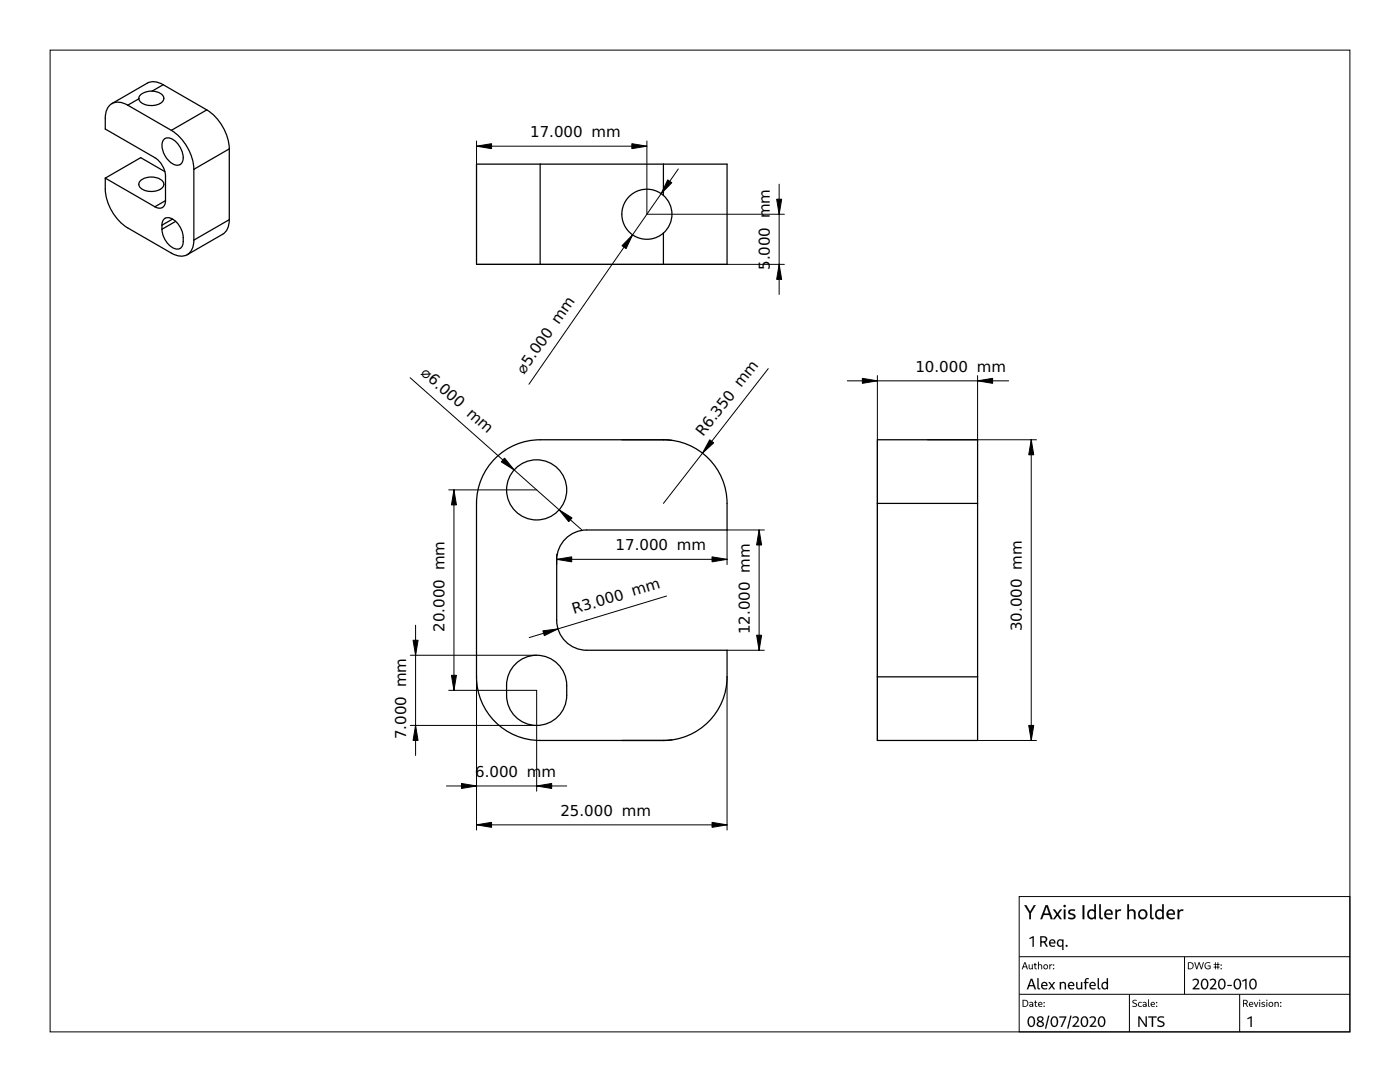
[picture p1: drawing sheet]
<svg xmlns="http://www.w3.org/2000/svg" width="279mm" height="216mm" viewBox="0 0 279 216" stroke-linecap="round" stroke-linejoin="round" font-family="sans-serif">
<defs><g id="words">
<g font-size="3">
<text x="105.8" y="27.3">17.000 mm</text>
<text x="153.6" y="53.9" transform="rotate(-90 153.6 53.9)">5</text>
<text x="153.6" y="52" transform="rotate(-90 153.6 52)">.000 mm</text>
<text x="83.9" y="74.7" transform="rotate(42 83.9 74.7)">⌀6.000 mm</text>
<text x="104.6" y="74.7" transform="rotate(-55 104.6 74.7)">⌀5.000 mm</text>
<text x="182.7" y="74.1">10.000 mm</text>
<text x="140.3" y="87.2" transform="rotate(-52 140.3 87.2)">R6.350 mm</text>
<text x="122.9" y="109.8">17.000 mm</text>
<text x="114.5" y="122.6" transform="rotate(-17 114.5 122.6)">R3.000 mm</text>
<text x="203.9" y="126" transform="rotate(-90 203.9 126)">30.000 mm</text>
<text x="88.7" y="126.1" transform="rotate(-90 88.7 126.1)">20.000 mm</text>
<text x="149.6" y="126.5" transform="rotate(-90 149.6 126.5)">12.000 mm</text>
<text x="81.1" y="147.5" transform="rotate(-90 81.1 147.5)">7.000 mm</text>
<text x="94.8" y="155">6.000 mm</text>
<text x="111.8" y="162.7">25.000 mm</text>
</g>
</g></defs>
<path d="M10 10h259.4v195.9h-259.4zM33.4 33.7h.1M203.4 178.9h66v27h-66zM203.4 190.9h66M203.4 198.4h66M225.4 198.4v7.5M236.4 190.9v7.5M247.4 198.4v7.5" fill="none" stroke="#000" stroke-width=".2"/>
<g fill="#000">
<path d="M248.9 203.2l.9-.4v2.1h-.2v-1.9v.1l-.6 .3z"/>
<path d="M204.4 192l-.5 1.4h.2l.4-1.3 .5 1.3h.1l-.4-1.4zM204.2 192.8v.2h.7v-.2zM205.3 192.4v.7a.35 .35 0 0 0 .3 .3 .35 .35 0 0 0 .4-.2h-.5v-.8zM205.9 192.4v.9l.2 .1v-1zM206.5 192.2v1.1l.4 .1-.3-.3v-.9zM206.3 192.4v.2h.6v-.2zM207.2 192.6l.1 .1 .5-.1v.8h.2v-.6a.4 .4 0 0 0-.3-.4 .4 .4 0 0 0-.5 .2zM207.2 191.9v1.5h.1v-1.5zM208.2 192.9a.5 .5 0 0 0 1 0 .5 .5 0 0 0-1 0zM208.3 192.9a.35 .35 0 0 1 .7 0 .35 .35 0 0 1-.7 0zM209.4 192.4v1h.2v-1zM209.5 192.6v.2l.5-.4zM210.1 193.3a.15 .15 0 0 0 .3 0 .15 .15 0 0 0-.3 0zM210.1 192.6a.15 .15 0 0 0 .3 0 .15 .15 0 0 0-.3 0z"/>
<path d="M204.4 192l-.5 1.4h.2l.4-1.3 .5 1.3h.1l-.4-1.4zM204.4 192h.3l.5 1.4h-.3l-.4-1.3-.4 1.3h-.2zM204.2 192.8v.2h.7v-.2zM204.2 192.8h.7v.2h-.7zM205.3 192.4v.7a.38 .38 0 0 0 .3 .3 .38 .38 0 0 0 .4-.2h-.5v-.8zM205.3 192.4h.2v.8l.5-.1v.2a.41 .41 0 0 1-.4 .1 .41 .41 0 0 1-.3-.3zM205.9 192.4v.9l.2 .1v-1zM205.9 192.4h.2v1l-.2-.1zM206.5 192.2v1.1l.4 .1-.3-.3v-.9zM206.5 192.1h.1l.1 1.1h.2v.2l-.4-.1zM206.3 192.4v.2h.6v-.2zM206.3 192.4h.6v.2h-.6zM207.2 192.6l.6 .1v.7h.2v-.6a.38 .38 0 0 0-.3-.4 .38 .38 0 0 0-.5 .2zM207.2 192.6l.3-.2a.37 .37 0 0 1 .5 .4v.6h-.2l-.1-.8-.4 .1zM207.2 191.9v1.5h.1v-1.5zM207.1 191.9h.2v1.5h-.2zM208.2 192.9a.5 .5 0 0 0 1 0 .5 .5 0 0 0-1 0zM208.2 192.9a.5 .5 0 0 1 1 0 .5 .5 0 0 1-1 0zM208.3 192.9a.35 .35 0 0 1 .7 0 .35 .35 0 0 1-.7 0zM208.4 192.9a.33 .33 0 0 0 .6 0 .33 .33 0 0 0-.6 0zM209.4 192.4v1h.2v-1zM209.4 192.4h.2v1h-.2zM209.5 192.6l.1 .2 .4-.4zM209.5 192.6l.5-.2v.2l-.4 .2zM210.1 193.3a.15 .15 0 0 0 .3 0 .15 .15 0 0 0-.3 0zM210.1 193.3a.15 .15 0 0 1 .3 0 .15 .15 0 0 1-.3 0zM210.1 192.6a.15 .15 0 0 0 .3 0 .15 .15 0 0 0-.3 0zM210.1 192.6a.15 .15 0 0 1 .3 0 .15 .15 0 0 1-.3 0z"/>
<path d="M205.7 195.3l-.8 2.1h.3l.7-1.9 .6 1.9h.3l-.8-2.1zM205.3 196.6v.2h1.1v-.2zM207 195.2v1.9a.35 .35 0 0 0 .2 .3 .35 .35 0 0 0 .4 0l-.3-.4v-1.8zM208 196.1a.79 .79 0 0 0-.1 1.1 .79 .79 0 0 0 1.1 .1l-.1-.2a.58 .58 0 0 1-.8-.2 .58 .58 0 0 1 .3-.8l.4 .2v.3h-.8v.1h1a.63 .63 0 0 0-.3-.7 .63 .63 0 0 0-.7 .1zM210.3 196l-1.1 1.4h.3l1.1-1.4zM209.2 196l1.1 1.4h.2l-1-1.4zM211.6 196.2l.1 .1 .3-.1a.36 .36 0 0 1 .5 .3v.9h.2v-.9a.62 .62 0 0 0-.4-.6 .62 .62 0 0 0-.7 .3zM211.5 196v1.4h.3v-1.3zM213.3 196.1a.79 .79 0 0 0 0 1.1 .79 .79 0 0 0 1 .1v-.2a.58 .58 0 0 1-.9-.2 .58 .58 0 0 1 .4-.8l.3 .2 .1 .3h-.9v.1h1.1a.63 .63 0 0 0-.3-.7 .63 .63 0 0 0-.8 .1zM214.8 196v.9a.6 .6 0 0 0 .4 .5 .6 .6 0 0 0 .7-.2l-.1-.2-.3 .2a.35 .35 0 0 1-.5-.3v-.9zM215.7 196v1.2l.3 .2v-1.4zM216.8 195.2l-.3 .5v1.7h.3v-1.9l.5-.1v-.2zM216.3 196v.2h.9v-.2zM217.6 196.1a.79 .79 0 0 0 0 1.1 .79 .79 0 0 0 1 .1v-.2a.58 .58 0 0 1-.9-.2 .58 .58 0 0 1 .4-.8l.3 .2v.3h-.8v.1h1.1a.63 .63 0 0 0-.3-.7 .63 .63 0 0 0-.8 .1zM219.1 195.2v1.9a.35 .35 0 0 0 .2 .3 .35 .35 0 0 0 .3 0l-.3-.4v-1.8zM220 196.1a.71 .71 0 0 0 0 1.1 .71 .71 0 0 0 1-.1l-.1-.1-.1 .1a.46 .46 0 0 1-.7-.1 .52 .52 0 0 1 0-.6 .52 .52 0 0 1 .6-.2l.2 .2 .1-.2a.63 .63 0 0 0-1-.1zM220.9 195.2v2l.2 .2v-2.2z"/>
<path d="M205.7 195.3l-.8 2.1h.3l.6-1.9 .7 1.9h.3l-.8-2.1zM205.7 195.3h.3l.8 2.1h-.3l-.7-1.9-.6 1.9h-.3zM205.3 196.6v.2h1.1v-.2zM205.3 196.6h1.1v.2h-1.1zM207 195.2l.1 2.1 .5 .1-.3-.4v-1.8zM207 195.2h.3v1.8l.2 .2 .1 .2h-.1a.35 .35 0 0 1-.5-.3zM208 196.1a.78 .78 0 0 0-.1 1.1 .78 .78 0 0 0 1.1 .1l-.1-.2a.59 .59 0 0 1-.9-.2 .59 .59 0 0 1 .4-.8l.4 .2v.3h-.8v.1h1a.61 .61 0 0 0-.3-.7 .61 .61 0 0 0-.7 .1zM207.9 196.1a.64 .64 0 0 1 .8-.1 .64 .64 0 0 1 .3 .8h-1v-.3l.8 .1v-.3a.39 .39 0 0 0-.7 .1 .59 .59 0 0 0 .1 .7 .59 .59 0 0 0 .7 0l.1 .2a.8 .8 0 0 1-1-.1 .8 .8 0 0 1-.1-1.1zM210.3 196l-1 1.4h.2l1.1-1.4zM210.3 195.9h.3l-1.1 1.5h-.3zM209.2 196l1.1 1.4h.2l-1-1.4zM209.2 195.9h.3l1.1 1.5h-.3zM211.6 196.2l.1 .1 .3-.2a.38 .38 0 0 1 .5 .4v.9h.2v-.9a.6 .6 0 0 0-.4-.5 .6 .6 0 0 0-.7 .2zM211.6 196.2l.2-.2a.6 .6 0 0 1 1 .5v.9h-.3v-.9a.43 .43 0 0 0-.4-.4 .43 .43 0 0 0-.4 .3zM211.5 196v1.4h.3v-1.3zM211.5 195.9h.2l.1 .2v1.3h-.3zM213.3 196.1a.78 .78 0 0 0 0 1.1 .78 .78 0 0 0 1 .1v-.2a.59 .59 0 0 1-.9-.2 .59 .59 0 0 1 .4-.8l.3 .2 .1 .3h-.9v.1h1.1a.61 .61 0 0 0-.3-.7 .61 .61 0 0 0-.8 .1zM213.3 196.1a.64 .64 0 0 1 .8-.1 .64 .64 0 0 1 .3 .8h-1.1v-.3l.9 .1-.1-.3a.39 .39 0 0 0-.7 .1 .59 .59 0 0 0 .2 .7 .59 .59 0 0 0 .7 0l.1 .2a.8 .8 0 0 1-1.1-.1 .8 .8 0 0 1 0-1.1zM214.8 196v.9a.58 .58 0 0 0 .4 .5 .58 .58 0 0 0 .6-.2v-.2l-.3 .2a.37 .37 0 0 1-.5-.3v-.9zM214.8 195.9h.2v1a.42 .42 0 0 0 .4 .3 .42 .42 0 0 0 .4-.2l.1 .2a.62 .62 0 0 1-.7 .2 .62 .62 0 0 1-.4-.5zM215.7 196v1.2l.3 .2v-1.4zM215.7 195.9h.3v1.5h-.2l-.1-.2zM216.8 195.2l-.3 .5v1.7h.3v-1.9l.2-.2 .3 .1v-.2zM216.8 195.2h.5v.2l-.5 .1v1.9h-.3v-1.7zM216.3 196v.2h.9v-.2zM216.3 195.9h.9v.3h-.9zM217.6 196.1a.78 .78 0 0 0 0 1.1 .78 .78 0 0 0 1 .1v-.2a.59 .59 0 0 1-.9-.2 .59 .59 0 0 1 .4-.8l.3 .2 .1 .3h-.9v.1h1a.61 .61 0 0 0-.2-.7 .61 .61 0 0 0-.8 .1zM217.6 196.1a.64 .64 0 0 1 .8-.1 .64 .64 0 0 1 .3 .8h-1.1v-.3l.8 .1v-.3a.39 .39 0 0 0-.7 .1 .59 .59 0 0 0 .1 .7 .59 .59 0 0 0 .8 0v.2a.8 .8 0 0 1-1-.1 .8 .8 0 0 1 0-1.1zM219.1 195.2v2.1l.5 .1-.3-.4v-1.8zM219.1 195.2h.2v1.8l.3 .2v.2h-.1a.35 .35 0 0 1-.4-.3zM220 196.1a.7 .7 0 0 0-.1 1.1 .7 .7 0 0 0 1.1-.1l-.1-.1-.1 .1a.47 .47 0 0 1-.7-.1 .53 .53 0 0 1 0-.6 .53 .53 0 0 1 .6-.3l.2 .3 .1-.2a.61 .61 0 0 0-1-.1zM220 196.1a.63 .63 0 0 1 1 .1l-.1 .2-.1-.2a.45 .45 0 0 0-.7 .2 .53 .53 0 0 0 0 .6 .53 .53 0 0 0 .6 .2l.2-.2 .1 .1a.69 .69 0 0 1-.9 .2 .69 .69 0 0 1-.3-.9zM220.9 195.2v2l.2 .2v-2.2zM220.9 195.2h.2v2.2h-.2v-.2z"/>
<path d="M204.4 180.6l1 1.6v1.2h.3v-1.2l1-1.6h-.4l-.7 1.4-.8-1.4zM208.7 180.6l-1.1 2.8h.4l.9-2.5 .8 2.5h.4l-1-2.8zM208.2 182.3v.3h1.3v-.3zM211.6 181.5l-1.4 1.9h.3l1.4-1.9zM210.2 181.5l1.3 1.9h.4l-1.4-1.9zM212.3 181.5v1.9h.3v-1.9zM212.2 180.8a.25 .25 0 0 0 .5 0 .25 .25 0 0 0-.5 0zM213.4 181.6l-.2 .4a1.17 1.17 0 0 0 1 .7l.1 .2a.78 .78 0 0 1-1.1 .1l-.1 .3 .5 .1a.66 .66 0 0 0 .8-.1 .66 .66 0 0 0 .1-.8l-.9-.3-.1-.2 .2-.3 .8 .1 .1-.3-.6-.1zM216.1 180.6v2.8h.3v-2.8zM217.2 181.7a.96 .96 0 0 0-.1 1.3 .96 .96 0 0 0 1.3 .2l.2-.2-.2-.1a.65 .65 0 0 1-.9 0 .65 .65 0 0 1 0-.9 .65 .65 0 0 1 .9 0l.2-.2a.84 .84 0 0 0-1.4-.1zM218.4 180.4v2.8l.1 .2h.2v-3zM219.4 180.4v2.6a.47 .47 0 0 0 .2 .4 .47 .47 0 0 0 .5 0l-.1-.3h-.3v-.2v-2.5zM220.6 181.7a1.05 1.05 0 0 0 0 1.4 1.05 1.05 0 0 0 1.4 .2l-.1-.2a.77 .77 0 0 1-1.1-.3 .77 .77 0 0 1 .4-1.1l.5 .3 .1 .3h-1.2v.2h1.4a.84 .84 0 0 0-.3-1 .84 .84 0 0 0-1.1 .2zM222.6 181.5v1.9h.3v-1.9zM223 181.6l-.2 .2v.3l.4-.3h.5v-.3zM225.1 181.8l.1 .2 .2-.2a.55 .55 0 0 1 .9 .4v1.2h.3v-1.3a.79 .79 0 0 0-.6-.7 .79 .79 0 0 0-.9 .4zM225 180.4v3h.3v-3zM227.1 182.5a.99 .99 0 0 0 1.9 0 .99 .99 0 0 0-1.9 0zM227.6 181.9a.66 .66 0 0 1 .9 .1 .66 .66 0 0 1 0 .9 .66 .66 0 0 1-.9 .1 .92 .92 0 0 1 0-1.1zM229.5 180.4v2.6a.47 .47 0 0 0 .3 .4 .47 .47 0 0 0 .5 0l-.1-.3h-.3l-.1-.2v-2.5zM230.8 181.7a.96 .96 0 0 0-.2 1.3 .96 .96 0 0 0 1.3 .2l.2-.2-.1-.1a.65 .65 0 0 1-1 0 .65 .65 0 0 1 0-.9 .65 .65 0 0 1 1 0l.1-.2a.84 .84 0 0 0-1.3-.1zM231.9 180.4v2.8l.1 .2h.3v-3zM233 181.7a1.05 1.05 0 0 0 0 1.4 1.05 1.05 0 0 0 1.4 .2l-.1-.2a.77 .77 0 0 1-1.1-.3 .77 .77 0 0 1 .5-1.1l.4 .3 .1 .3h-1.1v.2h1.4a.84 .84 0 0 0-.4-1 .84 .84 0 0 0-1.1 .2zM235 181.5v1.9h.3v-1.9zM235.4 181.6l-.1 .2v.3l.3-.3h.5l.1-.3z"/>
<path d="M204.4 180.6l1 1.6v1.2h.3v-1.2l1-1.6h-.4l-.7 1.4-.8-1.4zM204.4 180.6h.4l.8 1.4h-.1l.8-1.4h.4l-1 1.6 .1 1.2h-.4v-1.2zM208.7 180.6l-1.1 2.8h.4l.9-2.6 .8 2.6h.4l-1-2.8zM208.7 180.6h.4l1 2.8h-.4l-.9-2.6-.8 2.6h-.4zM208.2 182.3v.3h1.3v-.3zM208.1 182.3h1.5v.3h-1.5zM211.6 181.5l-1.4 1.9h.3l1.4-1.9zM211.6 181.5h.4l-1.5 1.9h-.4zM210.2 181.5l1.3 1.9h.4l-1.4-1.9zM210.1 181.5h.4l1.4 1.9h-.4zM212.3 181.5v1.9h.3v-1.9zM212.3 181.5h.4v1.9h-.4zM212.3 180.8a.21 .21 0 0 0 .4 0 .21 .21 0 0 0-.4 0zM212.2 180.8a.25 .25 0 0 1 .5 0 .25 .25 0 0 1-.5 0zM213.4 181.6a.51 .51 0 0 0-.2 .6 .51 .51 0 0 0 .6 .3l.5 .2v.2a.76 .76 0 0 1-1.1 .1l-.1 .3 .5 .1a.65 .65 0 0 0 .8-.1 .65 .65 0 0 0 .1-.7l-.9-.4-.1-.2 .2-.3 .8 .1 .1-.3h-.6zM213.4 181.6l.6-.2 .6 .1-.1 .3-.5-.1-.4 .1v.3l.2 .1a.65 .65 0 0 1 .7 .3 .65 .65 0 0 1 0 .8l-.6 .2-.8-.2 .1-.3 .5 .1a.44 .44 0 0 0 .6-.2l-.3-.3a.73 .73 0 0 1-.8-.8zM216.1 180.6v2.8h.3v-2.8zM216 180.6h.4v2.8h-.4zM217.2 181.7a.94 .94 0 0 0-.1 1.3 .94 .94 0 0 0 1.3 .2l.2-.2-.1-.1a.67 .67 0 0 1-1 0 .67 .67 0 0 1 0-.9 .67 .67 0 0 1 1 0l.1-.2a.82 .82 0 0 0-1.4-.1zM217.2 181.7a.84 .84 0 0 1 1.4 .2l-.2 .2a.63 .63 0 0 0-.8-.3 .63 .63 0 0 0-.2 .9 .59 .59 0 0 0 .5 .4 .59 .59 0 0 0 .5-.3l.2 .2a.92 .92 0 0 1-1.3 .3 .92 .92 0 0 1-.3-1.3zM218.4 180.4v2.8l.1 .2h.2v-3zM218.4 180.4h.3v3h-.2l-.1-.2zM219.4 180.4v2.6a.5 .5 0 0 0 .7 .4l-.1-.3h-.3v-.2v-2.5zM219.4 180.4h.3v2.5l.1 .2h.3v.3h-.1a.46 .46 0 0 1-.6-.4zM220.6 181.7a1.03 1.03 0 0 0 0 1.4 1.03 1.03 0 0 0 1.4 .2l-.1-.2a.78 .78 0 0 1-1.2-.3 .78 .78 0 0 1 .5-1.1 .51 .51 0 0 1 .6 .6h-1.2v.2h1.4a.82 .82 0 0 0-.3-1 .82 .82 0 0 0-1.1 .2zM220.6 181.7a.85 .85 0 0 1 1.1-.2 .85 .85 0 0 1 .3 1h-1.4v-.2h1.2l-.1-.3a.53 .53 0 0 0-.7-.2 .53 .53 0 0 0-.3 .6 .79 .79 0 0 0 1.2 .6l.1 .3a1.07 1.07 0 0 1-1.4-.2 1.07 1.07 0 0 1 0-1.4zM222.6 181.5v1.9h.3v-1.9zM222.6 181.5h.3v1.9h-.3zM222.8 181.8l.1 .3 .3-.3h.5v-.3h-.5zM223 181.6l.8-.1-.1 .3a.79 .79 0 0 0-.9 .3v-.3zM225.1 181.8l.1 .2a.6 .6 0 0 1 .6-.3 .6 .6 0 0 1 .5 .5v1.2h.3v-1.3a.77 .77 0 0 0-.6-.7 .77 .77 0 0 0-.8 .4zM225.1 181.8a.83 .83 0 0 1 .9-.4 .83 .83 0 0 1 .6 .7v1.3h-.3v-1.2a.57 .57 0 0 0-.5-.5 .57 .57 0 0 0-.6 .3zM225 180.4v3h.3v-3zM225 180.4h.3v3h-.3zM227.1 182.5a.97 .97 0 0 0 1.9 0 .97 .97 0 0 0-1.9 0zM227.1 182.5a1 1 0 0 1 2 0 1 1 0 0 1-2 0zM227.6 181.9a.67 .67 0 0 1 .9 .1 .67 .67 0 0 1 0 .9 .67 .67 0 0 1-.9 .1 .93 .93 0 0 1 0-1.1zM227.6 181.9a.65 .65 0 0 0 0 1 .65 .65 0 0 0 1-.2 .65 .65 0 0 0-.1-.8 .65 .65 0 0 0-.9 0zM229.5 180.4v2.6a.5 .5 0 0 0 .8 .4l-.1-.3h-.3l-.1-.2v-2.5zM229.5 180.4h.4v2.5v.2h.3l.1 .3h-.2a.46 .46 0 0 1-.6-.4zM230.8 181.7a.94 .94 0 0 0-.2 1.3 .94 .94 0 0 0 1.3 .2l.2-.2-.1-.1a.67 .67 0 0 1-1 0 .67 .67 0 0 1 0-.9 .67 .67 0 0 1 1 0l.1-.2a.82 .82 0 0 0-1.3-.1zM230.7 181.7a.84 .84 0 0 1 1.4 .2l-.1 .2a.63 .63 0 0 0-.9-.3 .63 .63 0 0 0-.2 .9 .59 .59 0 0 0 .5 .4 .59 .59 0 0 0 .6-.3l.1 .2a.92 .92 0 0 1-1.3 .3 .92 .92 0 0 1-.2-1.3zM231.9 180.4v2.8l.1 .2h.3v-3zM231.9 180.4h.4v3h-.3l-.1-.2zM233.1 181.7a1.03 1.03 0 0 0-.1 1.4 1.03 1.03 0 0 0 1.4 .2l-.1-.2a.78 .78 0 0 1-1.1-.3 .78 .78 0 0 1 .5-1.1 .51 .51 0 0 1 .5 .6h-1.1v.2h1.4a.82 .82 0 0 0-.4-1 .82 .82 0 0 0-1 .2zM233 181.7a.85 .85 0 0 1 1.1-.2 .85 .85 0 0 1 .4 1h-1.5v-.2h1.2l-.1-.3a.53 .53 0 0 0-.7-.2 .53 .53 0 0 0-.3 .6 .79 .79 0 0 0 1.3 .6v.3a1.07 1.07 0 0 1-1.4-.2 1.07 1.07 0 0 1 0-1.4zM235 181.5v1.9h.3v-1.9zM235 181.5h.3l.1 1.9h-.4zM235.3 181.8v.3l.3-.3h.5l.1-.3h-.5zM235.4 181.6l.8-.1-.1 .3a.79 .79 0 0 0-.8 .3v-.3z"/>
<path d="M205.4 187.2l.1 .2 .6-.3v-.1v1.9h.2v-2.1zM207.6 186.8v2.1h.3v-1.9l.6 .1a.41 .41 0 0 1 0 .7h-.7v.3a.89 .89 0 0 0 1.2-.7 .6 .6 0 0 0-.7-.6zM208.3 187.9l.5 1h.3l-.6-1zM209.5 187.6a.79 .79 0 0 0 0 1.1 .79 .79 0 0 0 1.1 .1l-.1-.2a.58 .58 0 0 1-.9-.2 .58 .58 0 0 1 .4-.8l.3 .2 .1 .3h-.9v.1h1.1a.63 .63 0 0 0-.3-.7 .63 .63 0 0 0-.8 .1zM211.1 187.6a.71 .71 0 0 0 0 1.1 .71 .71 0 0 0 1-.1l-.1-.1-.1 .1a.46 .46 0 0 1-.7-.1 .52 .52 0 0 1 0-.6 .52 .52 0 0 1 .6-.2l.2 .2 .1-.2a.63 .63 0 0 0-1-.1zM212.1 187.5l-.1 2.1h.2v-2.1zM212.7 188.7a.2 .2 0 0 0 .4 0 .2 .2 0 0 0-.4 0z"/>
<path d="M205.4 187.2l.1 .2 .6-.3v1.8h.2v-2.1zM205.4 187.2l.9-.4v2.1h-.2v-1.9l.1 .1-.7 .3zM207.6 186.8v2.1h.3l-.1-1.9 .7 .1a.43 .43 0 0 1 0 .7h-.7v.2a.88 .88 0 0 0 1.2-.6 .58 .58 0 0 0-.7-.6zM207.6 186.8h.7a.64 .64 0 0 1 .7 .7 .64 .64 0 0 1-.7 .6h-.6v-.3h.8a.4 .4 0 0 0 0-.7l-.6-.1v1.9h-.3zM208.3 187.9l.5 1h.3l-.6-1zM208.2 187.9h.3l.6 1h-.3zM209.5 187.6a.78 .78 0 0 0 0 1.1 .78 .78 0 0 0 1.1 .1l-.1-.2a.59 .59 0 0 1-.9-.2 .59 .59 0 0 1 .4-.8l.4 .2v.3h-.9v.1h1.1a.61 .61 0 0 0-.3-.7 .61 .61 0 0 0-.8 .1zM209.5 187.6a.64 .64 0 0 1 .8-.1 .64 .64 0 0 1 .3 .8h-1.1v-.3l.9 .1-.1-.3a.39 .39 0 0 0-.6 .1 .59 .59 0 0 0 .1 .7 .59 .59 0 0 0 .7 0l.1 .2a.8 .8 0 0 1-1.1-.1 .8 .8 0 0 1 0-1.1zM211.1 187.6a.7 .7 0 0 0 0 1.1 .7 .7 0 0 0 1-.1l-.1-.1-.1 .1a.47 .47 0 0 1-.7-.1 .53 .53 0 0 1 0-.6 .53 .53 0 0 1 .6-.3l.2 .3 .1-.2a.61 .61 0 0 0-1-.1zM211.1 187.6a.63 .63 0 0 1 1 .1l-.1 .2-.1-.2a.45 .45 0 0 0-.7 .2 .53 .53 0 0 0 .1 .6 .53 .53 0 0 0 .5 .2l.2-.2 .1 .1a.69 .69 0 0 1-.9 .2 .69 .69 0 0 1-.2-.9zM212.1 187.5l-.1 2.1h.2v-2.1zM212.1 187.4h.1v2.2h-.2zM212.7 188.7a.18 .18 0 0 0 .3 0 .18 .18 0 0 0-.3 0zM212.7 188.7a.21 .21 0 0 1 .4 0 .21 .21 0 0 1-.4 0z"/>
<path d="M237.1 192v1.4a.77 .77 0 0 0 1-.3 .77 .77 0 0 0-.3-1zM237.3 192.2a.59 .59 0 0 1 .7 .5 .59 .59 0 0 1-.7 .6zM238.3 192l.5 1.4h.1l.4-1.3 .4 1.3h.1l.5-1.4h-.2l-.4 1.3-.3-1.3h-.2l-.4 1.3-.3-1.3zM240.6 192.2a.73 .73 0 0 0 0 1 .73 .73 0 0 0 1 .1v-.6h-.6v.1h.4l.1 .4a.59 .59 0 0 1-1-.5 .59 .59 0 0 1 1-.5v-.1l-.4-.1zM243 192v1.4h.1v-1.4zM242.2 192.9v.1h1.2v-.1zM242.5 192v1.4h.1v-1.4zM242.2 192.4v.1h1.2v-.1zM243.6 193.3a.13 .13 0 0 0 .2 0 .13 .13 0 0 0-.2 0zM243.6 192.6a.13 .13 0 0 0 .2 0 .13 .13 0 0 0-.2 0z"/>
<path d="M237.1 192v1.4a.76 .76 0 0 0 1-.3 .76 .76 0 0 0-.3-1zM237.1 192a.82 .82 0 0 1 1.1 .7 .83 .83 0 0 1-1.1 .7zM237.2 192.1a.6 .6 0 0 1 .9 .6 .6 .6 0 0 1-.9 .6zM237.3 192.2v1a.58 .58 0 0 0 .7-.5 .58 .58 0 0 0-.7-.5zM238.3 192l.5 1.4h.1l.4-1.3 .4 1.3h.1l.5-1.4h-.2l-.3 1.3-.4-1.3h-.2l-.4 1.3-.3-1.3zM238.3 192h.2l.4 1.3h-.1l.4-1.3h.2l.4 1.3h-.1l.4-1.3h.2l-.4 1.4h-.2l-.5-1.3h.2l-.5 1.3h-.1zM240.6 192.2a.72 .72 0 0 0 0 1 .72 .72 0 0 0 1 0v-.5h-.6v.1h.4l.1 .4a.59 .59 0 0 1-1-.5 .59 .59 0 0 1 1-.5v-.1l-.4-.1zM240.6 192.2l.5-.2 .5 .1-.1 .1a.58 .58 0 0 0-.8 .1 .58 .58 0 0 0 0 .8 .58 .58 0 0 0 .8 .1l-.1 .1v-.5h-.4v-.1h.6v.6a.74 .74 0 0 1-1-.1 .74 .74 0 0 1 0-1zM243 192v1.4h.1v-1.4zM243 192h.1v1.4h-.1zM242.2 192.9v.1h1.2v-.1zM242.2 192.9h1.2v.1h-1.2zM242.5 192v1.4h.1v-1.4zM242.5 192h.1v1.4h-.1zM242.2 192.4v.1h1.2v-.1zM242.2 192.4h1.2v.1h-1.2zM243.6 193.3a.12 .12 0 0 0 .2 0 .12 .12 0 0 0-.2 0zM243.6 193.3a.15 .15 0 0 1 .3 0 .15 .15 0 0 1-.3 0zM243.6 192.6a.12 .12 0 0 0 .2 0 .12 .12 0 0 0-.2 0zM243.6 192.6a.15 .15 0 0 1 .3 0 .15 .15 0 0 1-.3 0z"/>
<path d="M238 195.5l.1 .2 .3-.2a.44 .44 0 0 1 .5 .1 .44 .44 0 0 1 .1 .6l-1 1.2h1.4v-.2l-1.1 .1a1.79 1.79 0 0 0 .9-1.7 .8 .8 0 0 0-1.2-.1zM239.9 195.6a1.17 1.17 0 0 0 .5 1.8 1.14 1.14 0 0 0 .8-1 1.14 1.14 0 0 0-.8-1.1zM240.2 195.6l.2-.1a1 1 0 0 1 0 1.7 1.02 1.02 0 0 1-.2-1.6zM241.4 195.5l.1 .2 .3-.2a.44 .44 0 0 1 .5 .1 .44 .44 0 0 1 .1 .6l-.9 1.2h1.3v-.2l-1 .1a1.79 1.79 0 0 0 .9-1.7 .8 .8 0 0 0-1.3-.1zM243.3 195.6a1.17 1.17 0 0 0 .5 1.8 1.14 1.14 0 0 0 .8-1 1.14 1.14 0 0 0-.8-1.1zM243.6 195.6l.2-.1a1 1 0 0 1 0 1.7 1.02 1.02 0 0 1-.2-1.6zM245 196.5v.2h.8v-.2zM246.4 195.6a1.17 1.17 0 0 0 .5 1.8 1.14 1.14 0 0 0 .8-1 1.14 1.14 0 0 0-.7-1.1zM246.7 195.6l.2-.1a1 1 0 0 1 .1 1.7 1.02 1.02 0 0 1-.3-1.6zM247.9 195.7l.1 .2 .6-.3-.1-.1v1.9h.3v-2.1zM249.5 195.6a1.17 1.17 0 0 0 .5 1.8 1.14 1.14 0 0 0 .8-1 1.14 1.14 0 0 0-.7-1.1zM249.8 195.6l.3-.1a1 1 0 0 1 0 1.7 1.02 1.02 0 0 1-.3-1.6z"/>
<path d="M238 195.5l.1 .2a.52 .52 0 0 1 .6-.2 .52 .52 0 0 1 .3 .7l-1 1v.2h1.4v-.2h-1.1a1.78 1.78 0 0 0 .9-1.6 .78 .78 0 0 0-1.2-.1zM238 195.5a.72 .72 0 0 1 1-.1 .72 .72 0 0 1 .1 1.1l-.8 .8v-.1h1.1v.2h-1.4v-.2a1.74 1.74 0 0 0 1-1.5l-.4-.2-.5 .2zM239.9 195.6a1.16 1.16 0 0 0 .5 1.8 1.13 1.13 0 0 0 .7-1 1.13 1.13 0 0 0-.7-1.1zM239.9 195.6a.7 .7 0 0 1 .7-.3 .7 .7 0 0 1 .5 .6 1.15 1.15 0 0 1-.7 1.5 1.19 1.19 0 0 1-.5-1.8zM240.2 195.5h.2a1.01 1.01 0 0 1 0 1.7 1.03 1.03 0 0 1-.2-1.7zM240.2 195.6a1.08 1.08 0 0 0 .2 1.6 .98 .98 0 0 0 0-1.7zM241.4 195.5l.1 .2a.52 .52 0 0 1 .7-.2 .52 .52 0 0 1 .2 .7l-.9 1v.2h1.3v-.2h-1.1a1.78 1.78 0 0 0 .9-1.6 .78 .78 0 0 0-1.2-.1zM241.4 195.5a.72 .72 0 0 1 1.1-.1 .72 .72 0 0 1 0 1.1l-.8 .8v-.1h1.1v.2h-1.4l.1-.2a1.74 1.74 0 0 0 .9-1.5l-.4-.2-.5 .2zM243.3 195.6a1.16 1.16 0 0 0 .5 1.8 1.13 1.13 0 0 0 .8-1 1.13 1.13 0 0 0-.8-1.1zM243.3 195.6a.7 .7 0 0 1 .7-.3 .7 .7 0 0 1 .5 .6 1.15 1.15 0 0 1-.7 1.5 1.19 1.19 0 0 1-.5-1.8zM243.6 195.5h.2a1.01 1.01 0 0 1 0 1.7 1.03 1.03 0 0 1-.2-1.7zM243.6 195.6a1.08 1.08 0 0 0 .2 1.6 .98 .98 0 0 0 0-1.7zM245 196.5v.2h.8v-.2zM244.9 196.5h.9v.3h-.9zM246.4 195.6a1.16 1.16 0 0 0 .5 1.8 1.13 1.13 0 0 0 .8-1 1.13 1.13 0 0 0-.7-1.1zM246.4 195.6a.7 .7 0 0 1 .7-.3 .7 .7 0 0 1 .6 .6 1.15 1.15 0 0 1-.8 1.5 1.19 1.19 0 0 1-.5-1.8zM246.7 195.5h.2a1.01 1.01 0 0 1 .1 1.7 1.03 1.03 0 0 1-.3-1.7zM246.7 195.6a1.08 1.08 0 0 0 .3 1.6 .98 .98 0 0 0-.1-1.7zM247.9 195.7l.1 .2 .6-.3-.1 1.8h.3v-2.1zM247.9 195.7l.9-.4v2.1h-.3v-1.9l.1 .1-.6 .3zM249.5 195.6a1.16 1.16 0 0 0 .5 1.8 1.13 1.13 0 0 0 .8-1 1.13 1.13 0 0 0-.7-1.1zM249.5 195.6a.7 .7 0 0 1 .7-.3 .7 .7 0 0 1 .6 .6 1.15 1.15 0 0 1-.8 1.5 1.19 1.19 0 0 1-.5-1.8zM249.8 195.5h.3a1.01 1.01 0 0 1 0 1.7 1.03 1.03 0 0 1-.3-1.7zM249.9 195.6a1.08 1.08 0 0 0 .2 1.6 .98 .98 0 0 0 0-1.7z"/>
<path d="M204.1 199.5v1.4a.77 .77 0 0 0 1-.3 .77 .77 0 0 0-.3-1zM204.3 199.7a.59 .59 0 0 1 .7 .5 .59 .59 0 0 1-.7 .6zM205.4 200l.1 .1h.5l.1 .8h.1v-.6a.44 .44 0 0 0-.3-.4 .44 .44 0 0 0-.5 .1zM205.5 200.5v.3a.37 .37 0 0 0 .4 .1 .37 .37 0 0 0 .2-.4l-.3 .3-.2-.1v-.2l.5-.1v-.1zM206.6 199.7v1.1l.4 .1-.3-.3v-.9zM206.4 199.9v.2h.6v-.2zM207.4 200a.53 .53 0 0 0-.1 .7 .53 .53 0 0 0 .7 .1l-.1-.1a.37 .37 0 0 1-.5-.1 .37 .37 0 0 1 .4-.5l.1 .2h-.6v.2h.7l-.2-.5zM208.3 200.8a.13 .13 0 0 0 .2 0 .13 .13 0 0 0-.2 0zM208.3 200.1a.13 .13 0 0 0 .2 0 .13 .13 0 0 0-.2 0z"/>
<path d="M204.1 199.5v1.4a.76 .76 0 0 0 1-.3 .76 .76 0 0 0-.3-1zM204.1 199.5a.82 .82 0 0 1 1.1 .7 .83 .83 0 0 1-1.1 .7zM204.2 199.6a.6 .6 0 0 1 .9 .6 .6 .6 0 0 1-.9 .6zM204.3 199.7v1a.58 .58 0 0 0 .7-.5 .58 .58 0 0 0-.7-.5zM205.4 200l.1 .1h.5l.1 .8h.1v-.6a.43 .43 0 0 0-.3-.4 .43 .43 0 0 0-.5 .1zM205.4 200l.2-.1a.4 .4 0 0 1 .6 .4v.6h-.1l-.1-.8h-.5zM205.5 200.5l.1 .4a.43 .43 0 0 0 .6-.3l-.4 .2-.2-.1v-.2l.5-.1v-.1zM205.5 200.5l.6-.2v.2h-.5v.2l.2 .1 .4-.2a.36 .36 0 0 1-.4 .3 .36 .36 0 0 1-.3-.4zM206.6 199.7v1.1l.4 .1-.3-.3v-.9zM206.5 199.6h.2l.1 1.1h.2v.2l-.4-.1zM206.4 199.9v.2h.6v-.2zM206.4 199.9h.6v.2h-.6zM207.4 200a.52 .52 0 0 0-.1 .7 .52 .52 0 0 0 .7 .1l-.1-.1a.37 .37 0 0 1-.6-.1 .37 .37 0 0 1 .5-.5l.1 .3-.6-.1v.2h.7l-.2-.5zM207.4 200a.43 .43 0 0 1 .5 0 .43 .43 0 0 1 .1 .5h-.7v-.2h.6l-.3-.2a.38 .38 0 0 0-.2 .5 .38 .38 0 0 0 .6 .1v.1a.53 .53 0 0 1-.7-.1 .53 .53 0 0 1 .1-.7zM208.3 200.8a.12 .12 0 0 0 .2 0 .12 .12 0 0 0-.2 0zM208.2 200.8a.15 .15 0 0 1 .3 0 .15 .15 0 0 1-.3 0zM208.3 200.1a.12 .12 0 0 0 .2 0 .12 .12 0 0 0-.2 0zM208.2 200.1a.15 .15 0 0 1 .3 0 .15 .15 0 0 1-.3 0z"/>
<path d="M205.3 203.1a1.17 1.17 0 0 0 .5 1.8 1.14 1.14 0 0 0 .8-1 1.14 1.14 0 0 0-.8-1.1zM205.6 203.1l.2-.1a1 1 0 0 1 0 1.7 1.02 1.02 0 0 1-.2-1.6zM207.1 202.9l-.1 .2a.68 .68 0 0 0 .7 .9l.3 .1v.5a.47 .47 0 0 1-.6 .1 .47 .47 0 0 1-.2-.6l.4-.2a.54 .54 0 0 0-.7 .5 .54 .54 0 0 0 .7 .5 .58 .58 0 0 0 .6-.2 .58 .58 0 0 0 0-.6l-.9-.5v-.5a.4 .4 0 0 1 .5-.1 .4 .4 0 0 1 .2 .5l-.4 .2a.48 .48 0 0 0 .6-.2 .48 .48 0 0 0-.3-.6zM209.2 202.7l-.6 2.5h.2l.6-2.5zM209.9 203.1a1.17 1.17 0 0 0 .5 1.8 1.14 1.14 0 0 0 .8-1 1.14 1.14 0 0 0-.8-1.1zM210.2 203.1l.2-.1a1 1 0 0 1 0 1.7 1.02 1.02 0 0 1-.2-1.6zM211.4 202.8v.2h1.2v-.1l-.9 2h.2l.9-2.1zM213.6 202.7l-.6 2.5h.2l.6-2.5zM214 203l.1 .2 .3-.2a.44 .44 0 0 1 .5 .1 .44 .44 0 0 1 .1 .6l-.9 1.2h1.3v-.2l-1.1 .1a1.79 1.79 0 0 0 .9-1.7 .8 .8 0 0 0-1.2-.1zM215.9 203.1a1.17 1.17 0 0 0 .5 1.8 1.14 1.14 0 0 0 .8-1 1.14 1.14 0 0 0-.8-1.1zM216.2 203.1l.2-.1a1 1 0 0 1 0 1.7 1.02 1.02 0 0 1-.2-1.6zM217.4 203l.1 .2 .4-.2a.44 .44 0 0 1 .5 .1 .44 .44 0 0 1 0 .6l-.9 1.2h1.3v-.2l-1 .1a1.79 1.79 0 0 0 .9-1.7 .8 .8 0 0 0-1.3-.1zM219.3 203.1a1.17 1.17 0 0 0 .5 1.8 1.14 1.14 0 0 0 .8-1 1.14 1.14 0 0 0-.7-1.1zM219.6 203.1l.2-.1a1 1 0 0 1 .1 1.7 1.02 1.02 0 0 1-.3-1.6z"/>
<path d="M205.3 203.1a1.16 1.16 0 0 0 .5 1.8 1.13 1.13 0 0 0 .8-1 1.13 1.13 0 0 0-.8-1.1zM205.3 203.1a.7 .7 0 0 1 .7-.3 .7 .7 0 0 1 .5 .6 1.15 1.15 0 0 1-.7 1.5 1.19 1.19 0 0 1-.5-1.8zM205.6 203h.2a1.01 1.01 0 0 1 0 1.7 1.03 1.03 0 0 1-.2-1.7zM205.6 203.1a1.08 1.08 0 0 0 .2 1.6 .98 .98 0 0 0 0-1.7zM207.2 202.9a.55 .55 0 0 0-.2 .7 .55 .55 0 0 0 .5 .3l.5 .3v.4a.49 .49 0 0 1-.6 .1 .49 .49 0 0 1-.2-.6l.4-.2-.1-.1a.59 .59 0 0 0-.5 .9 .59 .59 0 0 0 .9 .2 .54 .54 0 0 0 .4-.6 .54 .54 0 0 0-.5-.5l-.5-.3-.1-.2a.4 .4 0 0 1 .5-.3 .4 .4 0 0 1 .3 .5l-.4 .2 .2 .1a.51 .51 0 0 0 .4-.4 .51 .51 0 0 0-.3-.5zM207.1 202.9a.59 .59 0 0 1 1 0 .59 .59 0 0 1-.3 .9l-.2-.1 .2-.1 .2-.3a.39 .39 0 0 0-.4-.3 .39 .39 0 0 0-.4 .3l.3 .4a.85 .85 0 0 1 .8 .9 .73 .73 0 0 1-.9 .3 .73 .73 0 0 1-.4-.8l.4-.3 .3 .1-.3 .1-.2 .3a.48 .48 0 0 0 .4 .4 .48 .48 0 0 0 .5-.3l-.3-.4a.69 .69 0 0 1-.7-.3 .69 .69 0 0 1 0-.8zM209.2 202.7l-.6 2.5h.2l.6-2.5zM209.2 202.7h.2l-.6 2.6h-.3zM209.9 203.1a1.16 1.16 0 0 0 .5 1.8 1.13 1.13 0 0 0 .7-1 1.13 1.13 0 0 0-.7-1.1zM209.9 203.1a.7 .7 0 0 1 .7-.3 .7 .7 0 0 1 .5 .6 1.15 1.15 0 0 1-.7 1.5 1.19 1.19 0 0 1-.5-1.8zM210.2 203h.2a1.01 1.01 0 0 1 0 1.7 1.03 1.03 0 0 1-.2-1.7zM210.2 203.1a1.08 1.08 0 0 0 .2 1.6 .98 .98 0 0 0 0-1.7zM211.4 202.8v.2h1.2l-.9 1.9h.2l.9-2.1zM211.4 202.8h1.4l-.8 2.1h-.3l.9-2v.1h-1.2zM213.6 202.7l-.6 2.5h.2l.6-2.5zM213.6 202.7h.3l-.7 2.6h-.2zM214 203l.1 .2a.52 .52 0 0 1 .6-.2 .52 .52 0 0 1 .3 .7l-.9 1v.2h1.3v-.2h-1.1a1.78 1.78 0 0 0 .9-1.6 .78 .78 0 0 0-1.2-.1zM214 203a.72 .72 0 0 1 1.1-.1 .72 .72 0 0 1 0 1.1l-.8 .8v-.1h1.1v.2h-1.4v-.2a1.74 1.74 0 0 0 1-1.5l-.4-.2-.5 .2zM215.9 203.1a1.16 1.16 0 0 0 .5 1.8 1.13 1.13 0 0 0 .8-1 1.13 1.13 0 0 0-.8-1.1zM215.9 203.1a.7 .7 0 0 1 .7-.3 .7 .7 0 0 1 .5 .6 1.15 1.15 0 0 1-.7 1.5 1.19 1.19 0 0 1-.5-1.8zM216.2 203h.2a1.01 1.01 0 0 1 0 1.7 1.03 1.03 0 0 1-.2-1.7zM216.2 203.1a1.08 1.08 0 0 0 .2 1.6 .98 .98 0 0 0 0-1.7zM217.4 203l.1 .2a.52 .52 0 0 1 .7-.2 .52 .52 0 0 1 .2 .7l-.9 1v.2h1.3v-.2h-1a1.78 1.78 0 0 0 .9-1.6 .78 .78 0 0 0-1.2-.1zM217.4 203a.72 .72 0 0 1 1.1-.1 .72 .72 0 0 1 0 1.1l-.7 .8-.1-.1h1.1v.2h-1.3v-.2a1.74 1.74 0 0 0 .9-1.5l-.4-.2-.5 .2zM219.3 203.1a1.16 1.16 0 0 0 .5 1.8 1.13 1.13 0 0 0 .8-1 1.13 1.13 0 0 0-.7-1.1zM219.3 203.1a.7 .7 0 0 1 .7-.3 .7 .7 0 0 1 .6 .6 1.15 1.15 0 0 1-.8 1.5 1.19 1.19 0 0 1-.5-1.8zM219.6 203h.2a1.01 1.01 0 0 1 .1 1.7 1.03 1.03 0 0 1-.3-1.7zM219.6 203.1a1.08 1.08 0 0 0 .3 1.6 .98 .98 0 0 0-.1-1.7z"/>
<path d="M226.1 199.7v.4l.7 .4-.2 .2h-.6v.1l.3 .1a.5 .5 0 0 0 .6-.4l-.1-.2-.6-.4 .1-.2h.5l.1-.1-.4-.1zM227.3 200a.51 .51 0 0 0-.2 .5 .51 .51 0 0 0 .5 .4l.3-.1-.1-.1a.36 .36 0 0 1-.5-.3 .36 .36 0 0 1 .5-.3l-.1-.2zM228.1 200v.1h.5l.1 .8h.1v-.6a.44 .44 0 0 0-.3-.4 .44 .44 0 0 0-.4 .1zM228.1 200.5v.3a.37 .37 0 0 0 .4 .1 .37 .37 0 0 0 .2-.4l-.3 .3-.1-.1-.1-.2 .5-.1v-.1zM229.1 199.4v1.3l.3 .2-.1-.2v-1.3zM229.8 200a.53 .53 0 0 0-.1 .7 .53 .53 0 0 0 .7 .1v-.1a.37 .37 0 0 1-.6-.1 .37 .37 0 0 1 .4-.5l.1 .2h-.5v.2h.7l-.2-.5zM230.7 200.8a.15 .15 0 0 0 .3 0 .15 .15 0 0 0-.3 0zM230.7 200.1a.15 .15 0 0 0 .3 0 .15 .15 0 0 0-.3 0z"/>
<path d="M226.1 199.7a.61 .61 0 0 0 .6 .7l-.1 .4-.6-.1v.1l.3 .1a.49 .49 0 0 0 .6-.4v-.2l-.7-.4 .1-.2h.5l.1-.1-.4-.1zM226 199.7l.5-.2 .4 .1-.1 .1h-.6v.3l.4 .1a.39 .39 0 0 1 .3 .6l-.5 .2-.4-.1v-.1h.7v-.3l-.3-.1a.39 .39 0 0 1-.4-.6zM227.3 200a.51 .51 0 0 0-.2 .5 .51 .51 0 0 0 .5 .4l.3-.1-.1-.1a.37 .37 0 0 1-.5-.3 .37 .37 0 0 1 .5-.3l-.1-.2zM227.3 200l.4-.1 .2 .1-.1 .1a.35 .35 0 0 0-.5 .3 .35 .35 0 0 0 .5 .3l.1 .1a.51 .51 0 0 1-.7-.1 .51 .51 0 0 1 .1-.7zM228.1 200v.1h.5l.1 .8h.1v-.6a.43 .43 0 0 0-.3-.4 .43 .43 0 0 0-.4 .1zM228 200l.2-.1a.4 .4 0 0 1 .6 .4v.6h-.1l-.1-.8h-.5zM228.1 200.5l.1 .4a.43 .43 0 0 0 .6-.3l-.4 .2-.2-.1v-.2l.5-.1v-.1zM228.1 200.5l.6-.2v.2h-.4v.2l.1 .1 .4-.2a.36 .36 0 0 1-.4 .3 .36 .36 0 0 1-.3-.4zM229.1 199.4v1.3l.1 .1 .3 .1-.2-.2v-1.3zM229.1 199.4h.2v1.3l.2 .1-.1 .1h-.2l-.1-.2zM229.8 200a.52 .52 0 0 0-.1 .7 .52 .52 0 0 0 .7 .1v-.1a.37 .37 0 0 1-.6-.1 .37 .37 0 0 1 .4-.5l.1 .3-.5-.1v.2h.7l-.2-.5zM229.8 200a.43 .43 0 0 1 .5 0 .43 .43 0 0 1 .2 .5h-.7v-.2h.5l-.2-.2a.38 .38 0 0 0-.3 .5 .38 .38 0 0 0 .6 .1v.1a.53 .53 0 0 1-.7-.1 .53 .53 0 0 1 .1-.7zM230.7 200.8a.12 .12 0 0 0 .2 0 .12 .12 0 0 0-.2 0zM230.7 200.8a.15 .15 0 0 1 .3 0 .15 .15 0 0 1-.3 0zM230.7 200.1a.12 .12 0 0 0 .2 0 .12 .12 0 0 0-.2 0zM230.7 200.1a.15 .15 0 0 1 .3 0 .15 .15 0 0 1-.3 0z"/>
<path d="M227.2 202.8v2.1h.2v-1.8l1.2 1.8h.3v-2.1h-.3v1.8l-1.1-1.8zM229.2 202.8v.2h.7v1.9h.2v-1.9h.7v-.2zM231.2 203l-.2 .1a.64 .64 0 0 0 .7 .9l.4 .4a.78 .78 0 0 1-1.1 .2l-.1 .2 .5 .1a.65 .65 0 0 0 1-.4 .65 .65 0 0 0-.8-.8l-.4-.4a.73 .73 0 0 1 1.1-.2v-.2l-.4-.1z"/>
<path d="M227.2 202.8v2.1h.2v-1.8l1.2 1.8h.3v-2.1h-.3l.1 1.8-1.2-1.8zM227.2 202.8h.3l1.2 1.9-.1-1.9h.3v2.1h-.3l-1.3-1.8 .1 1.8h-.2zM229.2 202.8v.2h.7v1.9h.2v-1.9h.7v-.2zM229.2 202.8h1.6v.2h-.7v1.9h-.2v-1.9h-.7zM231.2 203a.54 .54 0 0 0-.2 .6 .54 .54 0 0 0 .6 .3l.5 .2 .1 .3a.77 .77 0 0 1-1.2 .2v.2a.8 .8 0 0 0 .9 .1 .8 .8 0 0 0 .4-.9l-1-.4-.1-.3a.72 .72 0 0 1 1.1-.2v-.2l-.4-.1zM231.2 202.9l.6-.1 .5 .1v.2l-.4-.1a.48 .48 0 0 0-.6 .3v.2l.5 .2a.61 .61 0 0 1 .6 .8 .61 .61 0 0 1-.8 .4l-.7-.1 .1-.2 .5 .1a.49 .49 0 0 0 .6-.3l-.3-.4a.78 .78 0 0 1-.8-.9z"/>
<path d="M248.1 199.5v1.4h.2v-1.2h.4l.1 .2-.1 .3h-.5v.1h.6a.4 .4 0 0 0 .2-.4 .4 .4 0 0 0-.2-.3zM248.5 200.2l.4 .7h.2l-.4-.7zM249.5 200a.53 .53 0 0 0-.2 .7 .53 .53 0 0 0 .8 .1l-.1-.1a.37 .37 0 0 1-.6-.1 .37 .37 0 0 1 .4-.5l.1 .2h-.5v.2h.7l-.2-.5zM250.2 199.9l.4 1h.2l.3-1h-.1l-.4 1-.2-1zM251.3 199.9v1h.2v-1zM251.3 199.6a.12 .12 0 0 0 .2 0 .12 .12 0 0 0-.2 0zM251.8 200.1v.3l.5 .2-.2 .2-.3-.1-.1 .1 .2 .1a.4 .4 0 0 0 .6-.3l-.6-.4 .5-.1v-.1zM252.7 199.9v1h.2v-1zM252.7 199.6a.12 .12 0 0 0 .2 0 .12 .12 0 0 0-.2 0zM253.1 200.4a.5 .5 0 0 0 1 0 .5 .5 0 0 0-1 0zM253.3 200.4a.35 .35 0 0 1 .7 0 .35 .35 0 0 1-.7 0zM254.4 200.1h.6v.8h.2v-.6a.4 .4 0 0 0-.3-.4 .4 .4 0 0 0-.5 .2zM254.4 199.9v1h.1v-.9zM255.5 200.8a.13 .13 0 0 0 .2 0 .13 .13 0 0 0-.2 0zM255.5 200.1a.13 .13 0 0 0 .2 0 .13 .13 0 0 0-.2 0z"/>
<path d="M248.1 199.5v1.4h.2l-.1-1.3 .5 .1 .1 .2-.1 .3h-.5v.1h.6a.39 .39 0 0 0 .2-.4 .39 .39 0 0 0-.2-.3zM248.1 199.5h.7a.41 .41 0 0 1 .2 .4 .41 .41 0 0 1-.2 .4h-.6v-.1h.5l.1-.3-.1-.2h-.4v1.2h-.2zM248.5 200.2l.4 .7h.2l-.4-.7zM248.5 200.2h.2l.4 .7h-.2zM249.5 200a.52 .52 0 0 0-.2 .7 .52 .52 0 0 0 .8 .1l-.1-.1a.37 .37 0 0 1-.6-.1 .37 .37 0 0 1 .4-.5l.2 .3-.6-.1v.2h.7l-.2-.5zM249.5 200a.43 .43 0 0 1 .4 0 .43 .43 0 0 1 .2 .5h-.7v-.2h.5l-.2-.2a.38 .38 0 0 0-.2 .5 .38 .38 0 0 0 .5 .1l.1 .1a.53 .53 0 0 1-.8-.1 .53 .53 0 0 1 .2-.7zM250.2 199.9l.4 1h.2l.3-1h-.1l-.4 1-.2-1zM250.2 199.9h.2l.3 1h-.1l.4-1h.1l-.3 1h-.2zM251.3 199.9v1h.2v-1zM251.3 199.9h.2v1h-.2zM251.3 199.6a.11 .11 0 0 0 .2 0 .11 .11 0 0 0-.2 0zM251.3 199.6a.13 .13 0 0 1 .2 0 .13 .13 0 0 1-.2 0zM251.8 200.1v.2l.5 .3-.2 .2-.3-.1-.1 .1 .2 .1a.39 .39 0 0 0 .6-.3l-.6-.4 .2-.2 .3 .1v-.1zM251.8 200h.7l-.1 .1h-.4v.2h.2a.29 .29 0 0 1 .3 .5l-.4 .1-.4-.1 .1-.1 .3 .1 .2-.2-.5-.3zM252.7 199.9v1h.2v-1zM252.7 199.9h.2v1h-.2zM252.7 199.6a.11 .11 0 0 0 .2 0 .11 .11 0 0 0-.2 0zM252.7 199.6a.15 .15 0 0 1 .3 0 .15 .15 0 0 1-.3 0zM253.2 200.4a.48 .48 0 0 0 .9 0 .48 .48 0 0 0-.9 0zM253.1 200.4a.5 .5 0 0 1 1 0 .5 .5 0 0 1-1 0zM253.3 200.4a.35 .35 0 0 1 .7 0 .35 .35 0 0 1-.7 0zM253.3 200.4a.35 .35 0 0 0 .7 0 .35 .35 0 0 0-.7 0zM254.4 200.1l.6 .1v.7h.2v-.6a.39 .39 0 0 0-.3-.4 .39 .39 0 0 0-.4 .2zM254.4 200.1l.3-.2a.37 .37 0 0 1 .5 .4v.6h-.2v-.8l-.5 .1zM254.4 199.9v1h.1v-.9zM254.4 199.9l.1 .1v.9h-.1zM255.5 200.8a.12 .12 0 0 0 .2 0 .12 .12 0 0 0-.2 0zM255.5 200.8a.14 .14 0 0 1 .2 0 .14 .14 0 0 1-.2 0zM255.5 200.1a.12 .12 0 0 0 .2 0 .12 .12 0 0 0-.2 0zM255.5 200.1a.14 .14 0 0 1 .2 0 .14 .14 0 0 1-.2 0z"/>
<path d="M248.9 203.2l.1 .2 .6-.3v1.8h.2v-2.1zM248.9 203.2l.9-.4v2.1h-.2v-1.9l.1 .1-.7 .3z"/>
</g>
<path d="M21.9 21l7.5-4.4a3.2 3.2 0 0 1 3.2 .3l8.7 5a9.9 9.9 0 0 1 4.5 7.8v14.1a3.2 3.2 0 0 1-1.4 2.9l-7 4.1a3.2 3.2 0 0 1-3.2-.3l-8.7-5a10.2 10.2 0 0 1-4.5-10l7.1-4 4.8 2.7-.4-1.1a4.4 4.4 0 0 0-1.6-1.6l-9.9-5.8a6.9 6.9 0 0 1 .6-4.4z" fill-rule="evenodd" fill="#fff"/>
<path d="M33.4 33.7h.1" fill="none" stroke="#000" stroke-width=".2"/>
<path d="M21.9 21a2.86 2.86 0 0 1 3.6 0l8.7 5a9.9 9.9 0 0 1 4.5 7.8v14.1a2.7 2.7 0 0 1-2.8 3.2l-1.7-.6-8.7-5a10.2 10.2 0 0 1-4.5-10l9.9 5.8a1.29 1.29 0 0 0 1.5 .1 1.29 1.29 0 0 0 .6-1.4v-4.9a4.6 4.6 0 0 0-2.1-3.6l-9.9-5.8a6.9 6.9 0 0 1 .6-4.4z" fill-rule="evenodd" fill="#fff"/>
<path d="M33.4 33.7h.1" fill="none" stroke="#000" stroke-width=".2"/>
<g fill="#fff">
<path d="M38.7 33.8l7.1-4.1v14.1l-7.1 4.1z" fill-rule="evenodd"/>
<path d="M34.2 26l7.1-4.1a9.9 9.9 0 0 1 4.5 7.8l-7.1 4.1a9.9 9.9 0 0 0-4.5-7.8z" fill-rule="evenodd"/>
<path d="M21 35.5l7.1-4 4.8 2.7 .1 .9v4.9l-2.1 1.3z" fill-rule="evenodd"/>
<path d="M25.5 21l2.2-1.3a2.75 2.75 0 0 0 3.5 1.3l.4-.2a1.21 1.21 0 0 0 1.1-1.2 1.21 1.21 0 0 0-1.1-1.2l-1.2-.2 2.2-1.3 8.7 5-7.1 4.1z" fill-rule="evenodd"/>
<path d="M32.7 43.8a1.75 1.75 0 0 1 2.4 .4 4.6 4.6 0 0 1 1.1 5.2 1.54 1.54 0 0 1-2.2-.3 4.6 4.6 0 0 1-1.3-5.3z" fill-rule="evenodd"/>
<path d="M32.6 27.9a1.52 1.52 0 0 1 2.3 .2 4.3 4.3 0 0 1 1.5 4.2 1.34 1.34 0 0 1-2.2 .2 4.3 4.3 0 0 1-1.8-4.2z" fill-rule="evenodd"/>
<path d="M32.3 45.7l2.8-1.5a4.6 4.6 0 0 1 1.1 5.2 1.54 1.54 0 0 1-2.2-.3l-1.1-1.3-.4-1z" fill-rule="evenodd"/>
<path d="M38.7 47.9l7.1-4.1a3.2 3.2 0 0 1-1.4 2.9l-7 4.1a3.2 3.2 0 0 0 1.3-2.9z" fill-rule="evenodd"/>
<path d="M22.3 20.7l7.1-4.1a3.2 3.2 0 0 1 3.2 .3l-2.2 1.3a2.95 2.95 0 0 0-2.6 1.1l-.1 .4-2.2 1.3a3.2 3.2 0 0 0-3.2-.3z" fill-rule="evenodd"/>
<path d="M28 36a3.4 3.4 0 0 1 4.6 .4 1.26 1.26 0 0 1-1 1.6 3.4 3.4 0 0 1-3.8-.9v-.7z" fill-rule="evenodd"/>
<path d="M27.9 19.1a3.3 3.3 0 0 1 4.7 .2 1.39 1.39 0 0 1-1.4 1.7 3.3 3.3 0 0 1-3.4-1l-.1-.4z" fill-rule="evenodd"/>
<path d="M32.3 44.9l2.1-1.2 .7 .5-2.8 1.5z" fill-rule="evenodd"/>
<path d="M30.9 41.3l2.1-1.3a1.29 1.29 0 0 1-.6 1.4 1.29 1.29 0 0 1-1.5-.1z" fill-rule="evenodd"/>
<path d="M32.7 43.8a1.3 1.3 0 0 1 1.7-.1l-2.1 1.2z" fill-rule="evenodd"/>
</g>
<g fill="none" stroke="#000" stroke-width=".25">
<path d="M27.7 19.7l-2.2 1.3M30.4 18.2a2.12 2.12 0 0 1 2.3 1.4 2.18 2.18 0 0 1-2.4 1.5l-.5-.1a2.1 2.1 0 0 1-2.1-1.3M30.4 18.2a2.95 2.95 0 0 0-2.6 1.1l-.1 .4M32.6 16.9a3.2 3.2 0 0 0-3.2-.3l-7.1 4.1M32.6 16.9l8.7 5M32.6 16.9l-2.2 1.3M21 35.5a10.3 10.3 0 0 0 4.5 10l8.7 5a3.2 3.2 0 0 0 3.2 .3M21 35.5l9.9 5.8M22.3 20.7a3.2 3.2 0 0 0-1.3 2.9v2.1l9.9 5.8a4.7 4.7 0 0 1 2.1 3.6v4.9M22.3 20.7a3.2 3.2 0 0 1 3.2 .3M25.5 21l8.7 5M28 36a3.4 3.4 0 0 1 4.6 .4 1.26 1.26 0 0 1-1 1.6 3.4 3.4 0 0 1-3.8-.9v-.7z"/>
<path d="M32.6 27.9a1.52 1.52 0 0 1 2.3 .2 4.3 4.3 0 0 1 1.5 4.2 1.34 1.34 0 0 1-2.2 .2 4.3 4.3 0 0 1-1.8-4.2zM32.9 34.2l-4.8-2.7-7.1 4M34.2 26a9.9 9.9 0 0 1 4.5 7.8M38.7 33.8v14.1M41.3 21.9a9.9 9.9 0 0 1 4.5 7.8M41.3 21.9l-7.1 4.1M45.8 29.7v14.1M45.8 29.7l-7.1 4.1M32.3 44.9a1.29 1.29 0 0 1 .6-1.3 1.29 1.29 0 0 1 1.5 .1 4.6 4.6 0 0 1 1.8 5.7 1.54 1.54 0 0 1-2.2-.3l-1.1-1.3-.4-1-.2-1.1M32.3 44.9v.8M33 40a1.29 1.29 0 0 1-.6 1.4 1.29 1.29 0 0 1-1.5-.1M33 40l-2.1 1.3"/>
<path d="M34.4 43.7l-2.1 1.2M35.1 44.2l-2.8 1.5M38.7 47.9a3.2 3.2 0 0 1-1.3 2.9M45.8 43.8a3.2 3.2 0 0 1-1.4 2.9l-7 4.1M45.8 43.8l-7.1 4.1"/>
</g>
<path d="M120.1 117.8h.1" fill="none" stroke="#000" stroke-width=".2"/>
<path d="M98.4 91.9a12.7 12.7 0 0 1 9.4-4.1h24.6a12.7 12.7 0 0 1 12.7 12.7v5.3h-28a6 6 0 0 0-6 6v12a6 6 0 0 0 6 6h28v5.3a12.7 12.7 0 0 1-12.7 12.7h-24.6a12.7 12.7 0 0 1-12.7-12.7v-34.6a12.7 12.7 0 0 1 3.3-8.6z" fill-rule="evenodd" fill="#fff"/>
<path d="M120.1 117.8h.1" fill="none" stroke="#000" stroke-width=".2"/>
<g fill="#fff">
<path d="M102.9 132.5a6 6 0 0 1 6.5-1.3 6 6 0 0 1 3.7 5.6 7.8 7.8 0 0 1-1.2 5.5 6 6 0 0 1-6.7 2.2 6 6 0 0 1-4.1-5.7 7.8 7.8 0 0 1 1.2-5.6z" fill-rule="evenodd"/>
<circle cx="107.1" cy="97.8" r="6"/>
</g>
<g fill="none" stroke="#000" stroke-width=".25">
<path d="M99.3 91a12.7 12.7 0 0 1 8.5-3.2h24.6a12.7 12.7 0 0 1 12.7 12.7v5.3h-28a6 6 0 0 0-6 6v12a6 6 0 0 0 6 6h28v5.3a12.7 12.7 0 0 1-12.7 12.7h-24.6a12.7 12.7 0 0 1-12.7-12.7v-34.6a12.7 12.7 0 0 1 4.2-9.5zM132.4 87.8l1.7 .1M102.9 132.5a6 6 0 0 1 6.5-1.3 6 6 0 0 1 3.7 5.6 7.8 7.8 0 0 1-1.2 5.5 6 6 0 0 1-6.7 2.2 6 6 0 0 1-4.1-5.7 7.8 7.8 0 0 1 1.2-5.6zM134.1 147.6l-1.7 .2"/>
<circle cx="107.1" cy="97.8" r="6"/>
</g>
<g fill="none" stroke="#000" stroke-width=".2">
<path d="M81.9 75.4l34.2 30.3M153.3 73.6l-20.9 26.9M89.6 97.8h17.5M90.6 97.8v40M111.1 111.6h34M111.1 110.6v2.1M120.1 117.8h.1M133 118.9l-27.4 8.3M151.5 105.8v24M152.5 105.8h-7.4v6.9M81.9 130.8h25.2M82.9 124.8v26"/>
<path d="M89.6 137.8h17.5v20.1M95.1 135.1v30.5M145.1 135.1v30.5M145.1 129.8h7.4M81.9 144.8h25.2M89.1 156.8h24M95.1 164.6h50"/>
</g>
<g fill="#000" stroke="#000" stroke-width=".2">
<path d="M90.6 97.8l.5 3h-1zM100.7 91.4l1.9 2.4-2.6-1.6zM141.6 87.8l.8 .6-2.2 2zM111.1 111.6l3-.5v1zM111.6 101.7l2.6 1.6-.7 .8zM142.1 111.1l3 .5-3 .5zM151.5 105.8l.5 3h-1zM82.4 127.8h1l-.5 3zM90.1 134.8h1l-.5 3zM108.3 125.9l3.1-.4-2.8 1.3zM151 126.8h1l-.5 3zM82.9 144.8l.5 3h-1z"/>
<path d="M92.1 156.3l3 .5-3 .5zM107.1 156.8l3-.5v1zM95.1 164.6l3-.5v1zM142.1 164.1l3 .5-3 .5z"/>
</g>
<path d="M95.1 32.8h50v20h-50z" fill-rule="evenodd" fill="#fff"/>
<path d="M120.1 42.8h.1" fill="none" stroke="#000" stroke-width=".2"/>
<path d="M107.8 32.8h24.6v6.2a5 5 0 0 0-6.9 .3 5 5 0 0 0 0 6.9 5 5 0 0 0 6.9 .3v6.3h-24.6z" fill-rule="evenodd" fill="#fff"/>
<path d="M120.1 42.8h.1" fill="none" stroke="#000" stroke-width=".2"/>
<g fill="#fff">
<path d="M95.1 32.8h12.7v20h-12.7z" fill-rule="evenodd"/>
<path d="M132.4 32.8h12.7v20h-12.7v-6.3a5 5 0 0 0 0-7.5z" fill-rule="evenodd"/>
<circle cx="129.1" cy="42.8" r="5"/>
</g>
<path d="M95.1 32.8h50v20h-50zM107.8 32.8v20M132.4 39a5 5 0 0 0-6.9 .3 5 5 0 0 0 0 6.9 5 5 0 0 0 6.9 .3M132.4 39a5 5 0 0 1 0 7.5M132.4 32.8v6.2M132.4 46.5v6.3" fill="none" stroke="#000" stroke-width=".25"/>
<path d="M95.1 29.2h34M95.1 28.1v24.7h61.4M129.1 28.1v14.7h27.4M135.4 33.7l-29.8 43M155.5 36.8v22M120.1 42.8h.1" fill="none" stroke="#000" stroke-width=".2"/>
<path d="M95.1 29.2l3-.5v1zM126.1 28.7l3 .5-3 .5zM133.2 35.9l.9 .6-2.1 2.1zM126.2 46.9l-1.3 2.7-.8-.6zM155.5 52.8l.5 3h-1zM155 39.8h1l-.5 3z" fill="#000" stroke="#000" stroke-width=".2"/>
<path d="M175.1 87.8h20v60h-20z" fill-rule="evenodd" fill="#fff"/>
<path d="M185.1 117.8h.1" fill="none" stroke="#000" stroke-width=".2"/>
<path d="M175.1 100.5h20v34.6h-20z" fill-rule="evenodd" fill="#fff"/>
<path d="M185.1 117.8h.1" fill="none" stroke="#000" stroke-width=".2"/>
<g fill="#fff">
<path d="M175.1 87.8h20v12.7h-20z" fill-rule="evenodd"/>
<path d="M175.1 135.1h20v12.7h-20z" fill-rule="evenodd"/>
</g>
<path d="M175.1 87.8h20v60h-20zM175.1 100.5h20M175.1 135.1h20" fill="none" stroke="#000" stroke-width=".25"/>
<path d="M169.1 76h32.2M175.1 75v72.8M195.1 75v12.8M185.1 87.8h21.7M205.8 87.8v60M185.1 117.8h.1M195.1 147.8h11.7" fill="none" stroke="#000" stroke-width=".2"/>
<path d="M172.1 75.5l3 .5-3 .5zM195.1 76l3-.5v1zM205.8 87.8l.5 3h-1zM205.3 144.8h1l-.5 3z" fill="#000" stroke="#000" stroke-width=".2"/>
<use href="#words"/>
</svg>
